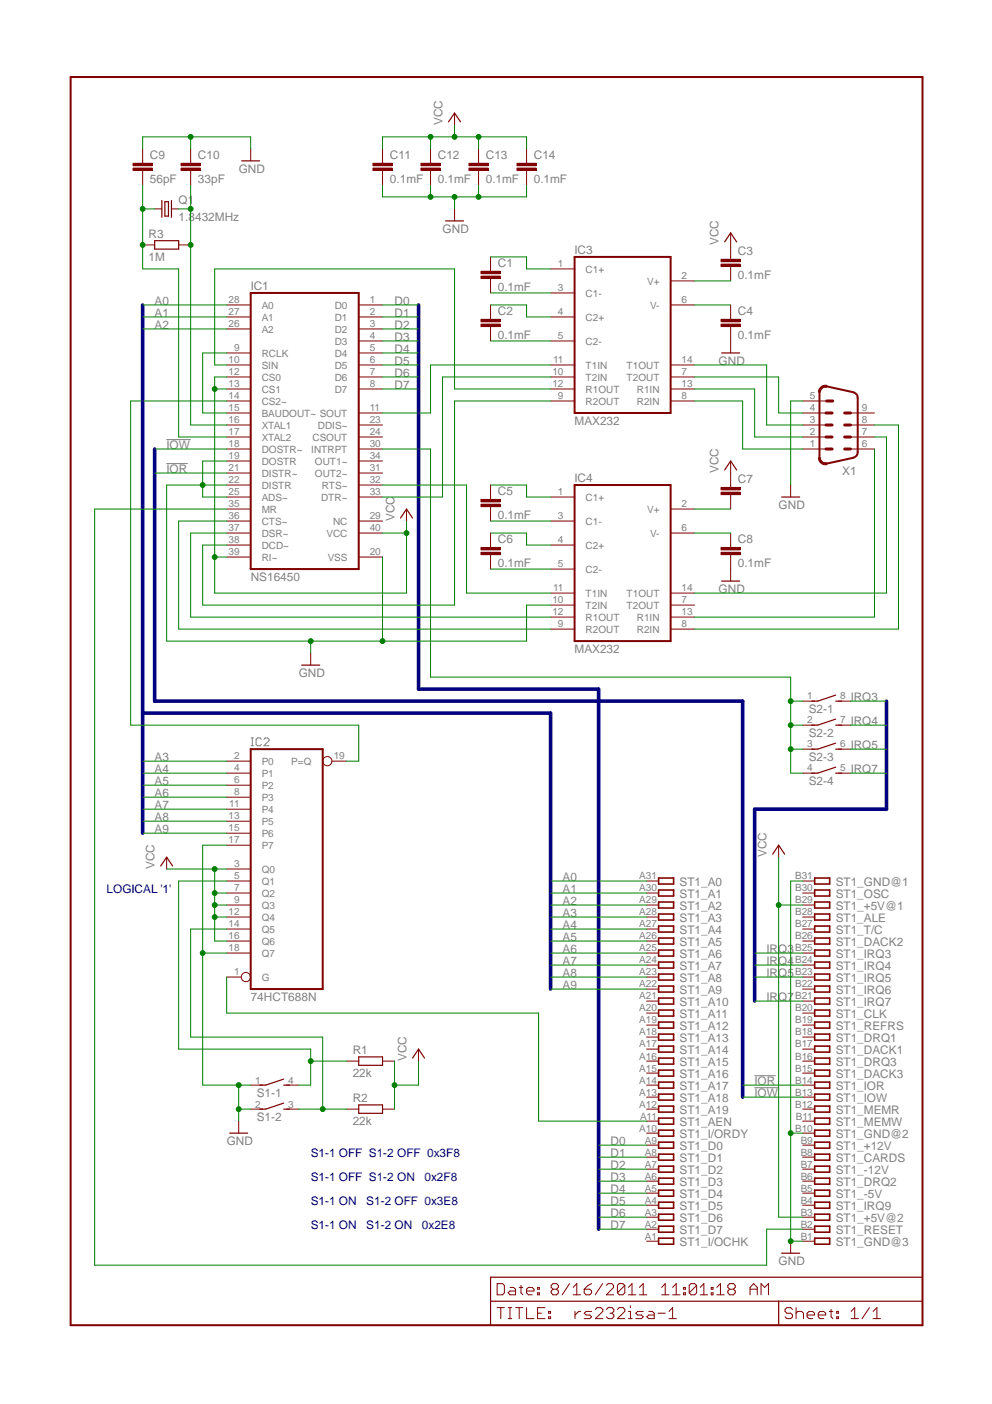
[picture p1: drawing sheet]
<svg xmlns="http://www.w3.org/2000/svg" width="210mm" height="297mm" viewBox="0 0 210 297" stroke-linecap="round" stroke-linejoin="round" font-family="sans-serif">
<defs><g id="words">
<g font-size="2.5" fill="#808080">
<text x="93.6" y="26.5" transform="rotate(-90 93.6 26.5)">VCC</text>
<text x="31.7" y="33.7">C9</text>
<text x="41.9" y="33.7">C10</text>
<text x="82.5" y="33.7">C11</text>
<text x="92.6" y="33.7">C12</text>
<text x="102.8" y="33.7">C13</text>
<text x="112.9" y="33.7">C14</text>
<text x="31.7" y="38.7">56pF</text>
<text x="41.9" y="38.7">33pF</text>
<text x="50.5" y="36.6">GND</text>
<text x="82.5" y="38.7">0.1mF</text>
<text x="92.6" y="38.7">0.1mF</text>
<text x="102.8" y="38.7">0.1mF</text>
<text x="112.9" y="38.7">0.1mF</text>
<text x="37.8" y="46.7">1.8432MHz</text>
<text x="37.8" y="43.2">Q1</text>
<text x="31.5" y="50.3">R3</text>
<text x="93.6" y="49.3">GND</text>
<text x="121.6" y="53.7">IC3</text>
<text x="152.1" y="51.8" transform="rotate(-90 152.1 51.8)">VCC</text>
<text x="156.1" y="54">C3</text>
<text x="31.5" y="55.1">1M</text>
<text x="105.3" y="56.5">C1</text>
<text x="156.1" y="59.1">0.1mF</text>
<text x="32.7" y="64.5">A0</text>
<text x="53" y="61.3">IC1</text>
<text x="83.5" y="64.5">D0</text>
<text x="105.3" y="61.6">0.1mF</text>
<text x="32.7" y="67.1">A1</text>
<text x="32.7" y="69.6">A2</text>
<text x="83.5" y="67.1">D1</text>
<text x="83.5" y="69.6">D2</text>
<text x="105.3" y="71.8">0.1mF</text>
<text x="105.3" y="66.7">C2</text>
<text x="156.1" y="71.8">0.1mF</text>
<text x="156.1" y="66.7">C4</text>
<text x="83.5" y="72.1">D3</text>
<text x="83.5" y="74.7">D4</text>
<text x="83.5" y="77.2">D5</text>
<text x="152.1" y="77.2">GND</text>
<text x="83.5" y="79.8">D6</text>
<text x="83.5" y="82.3">D7</text>
<text x="121.6" y="89.9">MAX232</text>
<text x="35.3" y="95">IOW</text>
<text x="35.3" y="100.1">IOR</text>
<text x="121.6" y="102">IC4</text>
<text x="152.1" y="100.1" transform="rotate(-90 152.1 100.1)">VCC</text>
<text x="178.2" y="100.6">X1</text>
<text x="105.3" y="104.8">C5</text>
<text x="156.1" y="102.2">C7</text>
<text x="164.8" y="107.7">GND</text>
<text x="83.5" y="110.2" transform="rotate(-90 83.5 110.2)">VCC</text>
<text x="105.3" y="109.9">0.1mF</text>
<text x="105.3" y="114.9">C6</text>
<text x="156.1" y="114.9">C8</text>
<text x="53" y="122.9">NS16450</text>
<text x="105.3" y="120">0.1mF</text>
<text x="152.1" y="125.5">GND</text>
<text x="156.1" y="120">0.1mF</text>
<text x="63.2" y="143.3">GND</text>
<text x="121.6" y="138.2">MAX232</text>
<text x="180" y="148.3">IRQ3</text>
<text x="171.1" y="150.9">S2-1</text>
<text x="171.1" y="156">S2-2</text>
<text x="180" y="153.4">IRQ4</text>
<text x="32.7" y="161">A3</text>
<text x="171.1" y="161">S2-3</text>
<text x="180" y="158.5">IRQ5</text>
<text x="32.7" y="163.6">A4</text>
<text x="32.7" y="166.1">A5</text>
<text x="171.1" y="166.1">S2-4</text>
<text x="180" y="163.6">IRQ7</text>
<text x="32.7" y="168.7">A6</text>
<text x="32.7" y="171.2">A7</text>
<text x="32.7" y="173.7">A8</text>
<text x="32.7" y="176.3">A9</text>
<text x="32.7" y="183.9" transform="rotate(-90 32.7 183.9)">VCC</text>
<text x="162.2" y="181.4" transform="rotate(-90 162.2 181.4)">VCC</text>
<text x="119" y="186.4">A0</text>
<text x="119" y="188.9">A1</text>
<text x="119" y="191.5">A2</text>
<text x="143.8" y="189.9">ST1_A1</text>
<text x="143.8" y="187.4">ST1_A0</text>
<text x="176.8" y="189.9">ST1_OSC</text>
<text x="176.8" y="187.4">ST1_GND@1</text>
<text x="119" y="194">A3</text>
<text x="119" y="196.6">A4</text>
<text x="143.8" y="197.5">ST1_A4</text>
<text x="143.8" y="195">ST1_A3</text>
<text x="143.8" y="192.4">ST1_A2</text>
<text x="176.8" y="197.5">ST1_T/C</text>
<text x="176.8" y="195">ST1_ALE</text>
<text x="176.8" y="192.4">ST1_+5V@1</text>
<text x="119" y="199.1">A5</text>
<text x="119" y="201.6">A6</text>
<text x="143.8" y="202.6">ST1_A6</text>
<text x="143.8" y="200.1">ST1_A5</text>
<text x="162.2" y="201.6">IRQ3</text>
<text x="176.8" y="202.6">ST1_IRQ3</text>
<text x="176.8" y="200.1">ST1_DACK2</text>
<text x="119" y="204.2">A7</text>
<text x="119" y="206.7">A8</text>
<text x="119" y="209.3">A9</text>
<text x="143.8" y="207.7">ST1_A8</text>
<text x="143.8" y="205.1">ST1_A7</text>
<text x="162.2" y="204.2">IRQ4</text>
<text x="162.2" y="206.7">IRQ5</text>
<text x="176.8" y="207.7">ST1_IRQ5</text>
<text x="176.8" y="205.1">ST1_IRQ4</text>
<text x="53" y="211.8">74HCT688N</text>
<text x="143.8" y="215.3">ST1_A11</text>
<text x="143.8" y="212.8">ST1_A10</text>
<text x="143.8" y="210.2">ST1_A9</text>
<text x="162.2" y="211.8">IRQ7</text>
<text x="176.8" y="215.3">ST1_CLK</text>
<text x="176.8" y="212.8">ST1_IRQ7</text>
<text x="176.8" y="210.2">ST1_IRQ6</text>
<text x="143.8" y="220.4">ST1_A13</text>
<text x="143.8" y="217.8">ST1_A12</text>
<text x="176.8" y="220.4">ST1_DRQ1</text>
<text x="176.8" y="217.8">ST1_REFRS</text>
<text x="74.6" y="223">R1</text>
<text x="74.6" y="227.8">22k</text>
<text x="86" y="224.5" transform="rotate(-90 86 224.5)">VCC</text>
<text x="143.8" y="225.5">ST1_A15</text>
<text x="143.8" y="222.9">ST1_A14</text>
<text x="176.8" y="225.5">ST1_DRQ3</text>
<text x="176.8" y="222.9">ST1_DACK1</text>
<text x="54.3" y="232.1">S1-1</text>
<text x="74.6" y="233.2">R2</text>
<text x="143.8" y="233.1">ST1_A18</text>
<text x="143.8" y="230.5">ST1_A17</text>
<text x="143.8" y="228">ST1_A16</text>
<text x="159.7" y="232.1">IOW</text>
<text x="159.7" y="229.6">IOR</text>
<text x="176.8" y="233.1">ST1_IOW</text>
<text x="176.8" y="230.5">ST1_IOR</text>
<text x="176.8" y="228">ST1_DACK3</text>
<text x="54.3" y="237.2">S1-2</text>
<text x="74.6" y="238">22k</text>
<text x="143.8" y="238.2">ST1_AEN</text>
<text x="143.8" y="235.6">ST1_A19</text>
<text x="176.8" y="238.2">ST1_MEMW</text>
<text x="176.8" y="235.6">ST1_MEMR</text>
<text x="48" y="242.3">GND</text>
<text x="129.2" y="242.3">D0</text>
<text x="129.2" y="244.8">D1</text>
<text x="143.8" y="245.8">ST1_D1</text>
<text x="143.8" y="243.2">ST1_D0</text>
<text x="143.8" y="240.7">ST1_I/ORDY</text>
<text x="176.8" y="245.8">ST1_CARDS</text>
<text x="176.8" y="243.2">ST1_+12V</text>
<text x="176.8" y="240.7">ST1_GND@2</text>
<text x="129.2" y="247.4">D2</text>
<text x="129.2" y="249.9">D3</text>
<text x="143.8" y="250.9">ST1_D3</text>
<text x="143.8" y="248.3">ST1_D2</text>
<text x="176.8" y="250.9">ST1_DRQ2</text>
<text x="176.8" y="248.3">ST1_-12V</text>
<text x="129.2" y="252.4">D4</text>
<text x="129.2" y="255">D5</text>
<text x="129.2" y="257.5">D6</text>
<text x="143.8" y="255.9">ST1_D5</text>
<text x="143.8" y="253.4">ST1_D4</text>
<text x="176.8" y="255.9">ST1_IRQ9</text>
<text x="176.8" y="253.4">ST1_-5V</text>
<text x="129.2" y="260.1">D7</text>
<text x="143.8" y="263.6">ST1_I/OCHK</text>
<text x="143.8" y="261">ST1_D7</text>
<text x="143.8" y="258.5">ST1_D6</text>
<text x="176.8" y="263.6">ST1_GND@3</text>
<text x="176.8" y="261">ST1_RESET</text>
<text x="176.8" y="258.5">ST1_+5V@2</text>
<text x="164.8" y="267.7">GND</text>
</g>
<g font-size="2.5" fill="#000080">
<text x="22.6" y="188.9">LOGICAL '1'</text>
<text x="65.7" y="244.8">S1-1 OFF S1-2 OFF 0x3F8</text>
<text x="65.7" y="249.9">S1-1 OFF S1-2 ON</text>
<text x="89.8" y="249.9">0x2F8</text>
<text x="65.7" y="255">S1-1 ON</text>
<text x="77.5" y="255">S1-2 OFF 0x3E8</text>
<text x="65.7" y="260.1">S1-1 ON</text>
<text x="77.5" y="260.1">S1-2 ON</text>
<text x="89.3" y="260.1">0x2E8</text>
</g>
<g font-size="2.1" fill="#808080">
<text x="118.1" y="56.6">1</text>
<text x="123.9" y="57.7">C1+</text>
<text x="144.2" y="59.1">2</text>
<text x="48.3" y="64.2">28</text>
<text x="55.4" y="65.3">A0</text>
<text x="70.8" y="65.3">D0</text>
<text x="78.2" y="64.2">1</text>
<text x="118.1" y="61.6">3</text>
<text x="123.9" y="62.7">C1-</text>
<text x="136.9" y="60.2">V+</text>
<text x="137.6" y="65.3">V-</text>
<text x="144.2" y="64.2">6</text>
<text x="48.3" y="66.7">27</text>
<text x="48.3" y="69.3">26</text>
<text x="55.4" y="67.8">A1</text>
<text x="55.4" y="70.4">A2</text>
<text x="70.8" y="67.8">D1</text>
<text x="70.8" y="70.4">D2</text>
<text x="78.2" y="66.7">2</text>
<text x="78.2" y="69.3">3</text>
<text x="78.2" y="71.8">4</text>
<text x="118.1" y="66.7">4</text>
<text x="118.1" y="71.8">5</text>
<text x="123.9" y="67.8">C2+</text>
<text x="48.3" y="76.9">10</text>
<text x="49.5" y="74.3">9</text>
<text x="55.4" y="75.4">RCLK</text>
<text x="55.4" y="78">SIN</text>
<text x="70.8" y="72.9">D3</text>
<text x="70.8" y="75.4">D4</text>
<text x="70.8" y="78">D5</text>
<text x="78.2" y="74.3">5</text>
<text x="78.2" y="76.9">6</text>
<text x="117.1" y="76.9">11</text>
<text x="123.9" y="72.9">C2-</text>
<text x="123.9" y="78">T1IN</text>
<text x="132.6" y="78">T1OUT</text>
<text x="144.2" y="76.9">14</text>
<text x="48.3" y="79.4">12</text>
<text x="48.3" y="82">13</text>
<text x="55.4" y="80.5">CS0</text>
<text x="55.4" y="83.1">CS1</text>
<text x="70.8" y="80.5">D6</text>
<text x="70.8" y="83.1">D7</text>
<text x="78.2" y="79.4">7</text>
<text x="78.2" y="82">8</text>
<text x="116.9" y="79.4">10</text>
<text x="116.9" y="82">12</text>
<text x="123.9" y="80.5">T2IN</text>
<text x="123.9" y="83.1">R1OUT</text>
<text x="132.6" y="80.5">T2OUT</text>
<text x="134.7" y="83.1">R1IN</text>
<text x="144.2" y="79.4">7</text>
<text x="144.2" y="82">13</text>
<text x="48.3" y="84.5">14</text>
<text x="48.3" y="87">15</text>
<text x="48.3" y="89.6">16</text>
<text x="55.4" y="85.6">CS2~</text>
<text x="55.4" y="88.1">BAUDOUT~ SOUT</text>
<text x="78.2" y="87">11</text>
<text x="78.2" y="89.6">23</text>
<text x="118.1" y="84.5">9</text>
<text x="123.9" y="85.6">R2OUT</text>
<text x="134.7" y="85.6">R2IN</text>
<text x="144.2" y="84.5">8</text>
<text x="171.4" y="89.6">3</text>
<text x="171.4" y="87">4</text>
<text x="171.4" y="84.5">5</text>
<text x="182.3" y="89.6">8</text>
<text x="182.3" y="87">9</text>
<text x="48.3" y="92.1">17</text>
<text x="48.3" y="94.7">18</text>
<text x="55.4" y="90.7">XTAL1</text>
<text x="55.4" y="93.2">XTAL2</text>
<text x="55.4" y="95.8">DOSTR~</text>
<text x="65.9" y="95.8">INTRPT</text>
<text x="66.1" y="93.2">CSOUT</text>
<text x="67.3" y="90.7">DDIS~</text>
<text x="78.2" y="92.1">24</text>
<text x="78.2" y="94.7">30</text>
<text x="171.4" y="94.7">1</text>
<text x="171.4" y="92.1">2</text>
<text x="182.3" y="94.7">6</text>
<text x="182.3" y="92.1">7</text>
<text x="48.3" y="97.2">19</text>
<text x="48.3" y="99.7">21</text>
<text x="55.4" y="98.3">DOSTR</text>
<text x="55.4" y="100.8">DISTR~</text>
<text x="66.6" y="98.3">OUT1~</text>
<text x="66.6" y="100.8">OUT2~</text>
<text x="78.2" y="97.2">34</text>
<text x="78.2" y="99.7">31</text>
<text x="48.3" y="102.3">22</text>
<text x="48.3" y="104.8">25</text>
<text x="48.3" y="107.4">35</text>
<text x="55.4" y="103.4">DISTR</text>
<text x="55.4" y="105.9">ADS~</text>
<text x="67.9" y="105.9">DTR~</text>
<text x="68.1" y="103.4">RTS~</text>
<text x="78.2" y="102.3">32</text>
<text x="78.2" y="104.8">33</text>
<text x="118.1" y="104.8">1</text>
<text x="123.9" y="105.9">C1+</text>
<text x="144.2" y="107.4">2</text>
<text x="48.3" y="109.9">36</text>
<text x="48.3" y="112.4">37</text>
<text x="55.4" y="108.5">MR</text>
<text x="55.4" y="111">CTS~</text>
<text x="55.4" y="113.5">DSR~</text>
<text x="69.1" y="113.5">VCC</text>
<text x="70.5" y="111">NC</text>
<text x="78.2" y="112.4">40</text>
<text x="78.2" y="109.9">29</text>
<text x="118.1" y="109.9">3</text>
<text x="123.9" y="111">C1-</text>
<text x="136.9" y="108.5">V+</text>
<text x="137.6" y="113.5">V-</text>
<text x="144.2" y="112.4">6</text>
<text x="48.3" y="115">38</text>
<text x="48.3" y="117.5">39</text>
<text x="55.4" y="116.1">DCD~</text>
<text x="55.4" y="118.6">RI~</text>
<text x="69.3" y="118.6">VSS</text>
<text x="78.2" y="117.5">20</text>
<text x="118.1" y="115">4</text>
<text x="123.9" y="116.1">C2+</text>
<text x="117.1" y="125.1">11</text>
<text x="118.1" y="120.1">5</text>
<text x="123.9" y="121.2">C2-</text>
<text x="144.2" y="125.1">14</text>
<text x="116.9" y="127.6">10</text>
<text x="116.9" y="130.2">12</text>
<text x="123.9" y="126.2">T1IN</text>
<text x="123.9" y="128.8">T2IN</text>
<text x="123.9" y="131.3">R1OUT</text>
<text x="132.6" y="126.2">T1OUT</text>
<text x="132.6" y="128.8">T2OUT</text>
<text x="134.7" y="131.3">R1IN</text>
<text x="144.2" y="127.6">7</text>
<text x="144.2" y="130.2">13</text>
<text x="118.1" y="132.7">9</text>
<text x="123.9" y="133.9">R2OUT</text>
<text x="134.7" y="133.9">R2IN</text>
<text x="144.2" y="132.7">8</text>
<text x="170.8" y="148">1</text>
<text x="177.8" y="148">8</text>
<text x="170.8" y="153">2</text>
<text x="177.8" y="153">7</text>
<text x="49.5" y="160.7">2</text>
<text x="55.4" y="161.8">P0</text>
<text x="61.6" y="161.8">P=Q</text>
<text x="70.6" y="160.7">19</text>
<text x="170.8" y="158.1">3</text>
<text x="177.8" y="158.1">6</text>
<text x="49.5" y="163.2">4</text>
<text x="49.5" y="165.7">6</text>
<text x="55.4" y="164.3">P1</text>
<text x="55.4" y="166.9">P2</text>
<text x="170.8" y="163.2">4</text>
<text x="177.8" y="163.2">5</text>
<text x="48.3" y="173.4">13</text>
<text x="48.5" y="170.8">11</text>
<text x="49.5" y="168.3">8</text>
<text x="55.4" y="169.4">P3</text>
<text x="55.4" y="172">P4</text>
<text x="48.3" y="175.9">15</text>
<text x="48.3" y="178.4">17</text>
<text x="55.4" y="174.5">P5</text>
<text x="55.4" y="177">P6</text>
<text x="55.4" y="179.6">P7</text>
<text x="49.5" y="183.5">3</text>
<text x="55.4" y="184.7">Q0</text>
<text x="49.5" y="186.1">5</text>
<text x="49.5" y="188.6">7</text>
<text x="49.5" y="191.1">9</text>
<text x="55.4" y="187.2">Q1</text>
<text x="55.4" y="189.7">Q2</text>
<text x="135.3" y="191.1">A29</text>
<text x="135.3" y="188.6">A30</text>
<text x="135.3" y="186.1">A31</text>
<text x="168.2" y="191.1">B29</text>
<text x="168.2" y="188.6">B30</text>
<text x="168.2" y="186.1">B31</text>
<text x="48.3" y="193.7">12</text>
<text x="48.3" y="196.2">14</text>
<text x="55.4" y="192.2">Q3</text>
<text x="55.4" y="194.8">Q4</text>
<text x="55.4" y="197.3">Q5</text>
<text x="135.3" y="196.2">A27</text>
<text x="135.3" y="193.7">A28</text>
<text x="168.2" y="196.2">B27</text>
<text x="168.2" y="193.7">B28</text>
<text x="48.3" y="198.8">16</text>
<text x="48.3" y="201.3">18</text>
<text x="55.4" y="199.9">Q6</text>
<text x="55.4" y="202.4">Q7</text>
<text x="135.3" y="203.8">A24</text>
<text x="135.3" y="201.3">A25</text>
<text x="135.3" y="198.8">A26</text>
<text x="168.2" y="203.8">B24</text>
<text x="168.2" y="201.3">B25</text>
<text x="168.2" y="198.8">B26</text>
<text x="49.5" y="206.4">1</text>
<text x="55.4" y="207.5">G</text>
<text x="135.3" y="208.9">A22</text>
<text x="135.3" y="206.4">A23</text>
<text x="168.2" y="208.9">B22</text>
<text x="168.2" y="206.4">B23</text>
<text x="135.3" y="214">A20</text>
<text x="135.3" y="211.5">A21</text>
<text x="168.2" y="214">B20</text>
<text x="168.2" y="211.5">B21</text>
<text x="135.3" y="221.6">A17</text>
<text x="135.3" y="219.1">A18</text>
<text x="135.3" y="216.5">A19</text>
<text x="168.2" y="221.6">B17</text>
<text x="168.2" y="219.1">B18</text>
<text x="168.2" y="216.5">B19</text>
<text x="135.3" y="226.7">A15</text>
<text x="135.3" y="224.2">A16</text>
<text x="168.2" y="226.7">B15</text>
<text x="168.2" y="224.2">B16</text>
<text x="54" y="229.2">1</text>
<text x="61" y="229.2">4</text>
<text x="135.3" y="231.8">A13</text>
<text x="135.3" y="229.2">A14</text>
<text x="168.2" y="231.8">B13</text>
<text x="168.2" y="229.2">B14</text>
<text x="54" y="234.3">2</text>
<text x="61" y="234.3">3</text>
<text x="135.3" y="239.4">A10</text>
<text x="135.3" y="234.3">A12</text>
<text x="135.4" y="236.9">A11</text>
<text x="168.2" y="239.4">B10</text>
<text x="168.2" y="234.3">B12</text>
<text x="168.4" y="236.9">B11</text>
<text x="136.4" y="244.5">A8</text>
<text x="136.4" y="241.9">A9</text>
<text x="169.4" y="244.5">B8</text>
<text x="169.4" y="241.9">B9</text>
<text x="136.4" y="249.6">A6</text>
<text x="136.4" y="247">A7</text>
<text x="169.4" y="249.6">B6</text>
<text x="169.4" y="247">B7</text>
<text x="136.4" y="257.2">A3</text>
<text x="136.4" y="254.6">A4</text>
<text x="136.4" y="252.1">A5</text>
<text x="169.4" y="257.2">B3</text>
<text x="169.4" y="254.6">B4</text>
<text x="169.4" y="252.1">B5</text>
<text x="136.4" y="262.3">A1</text>
<text x="136.4" y="259.7">A2</text>
<text x="169.4" y="262.3">B1</text>
<text x="169.4" y="259.7">B2</text>
</g>
</g></defs>
<path d="M35.3 93h5M35.3 98.1h4.4M53.1 157.8h.5M53.1 156.1h.5M53.4 156.1v1.7M55.3 156.4l-.3-.3h-.5l-.3 .3v1.1l.3 .3h.5l.3-.3M55.8 156.4l.3-.3h.5l.3 .3v.3l-1.1 1.1h1.1M159.7 230.1h5M159.7 227.6h4.4" fill="none" stroke="#808080" stroke-width=".21"/>
<path d="M34.2 42.4v3.6M34.9 42.7h.7v3h-.7zM36.3 42.4v3.6M103.8 275.3h91.4M164.8 275.3v5.1M195.2 270.2h-91.4v10.2" fill="none" stroke="#800000" stroke-width=".25"/>
<g fill="none" stroke="#800000" stroke-width=".21">
<path d="M32.7 44.2h1.5M36.3 44.2h1.5M103.8 54.4v2.5M103.8 59.4v2.6M116.5 56.9h5.1M141.9 59.4h5.1M48 64.5h5M48 67.1h5M48 69.6h5M48 74.7h5M48 77.2h5M48 79.8h5"/>
<path d="M75.9 64.5h5M75.9 67.1h5M75.9 69.6h5M75.9 72.1h5M75.9 74.7h5M75.9 77.2h5M75.9 79.8h5M116.5 67.1h5.1M116.5 72.1h5.1M116.5 77.2h5.1M116.5 79.8h5.1M116.5 62h5.1"/>
<path d="M141.9 64.5h5.1M141.9 77.2h5.1M141.9 79.8h5.1M48 82.3h5M48 84.8h5M48 87.4h5M48 89.9h5M48 92.5h5M48 95h5M48 97.5h5M75.9 82.3h5M75.9 87.4h5"/>
<path d="M75.9 89.9h5M75.9 92.5h5M75.9 95h5M75.9 97.5h5M116.5 82.3h5.1M116.5 84.8h5.1M141.9 82.3h5.1M141.9 84.8h5.1M48 100.1h5M48 102.6h5M48 105.2h5M48 107.7h5"/>
<path d="M48 110.2h5M48 112.8h5M48 115.3h5M48 117.9h5M75.9 100.1h5M75.9 102.6h5M75.9 105.2h5M75.9 110.2h5M75.9 112.8h5M75.9 117.9h5M116.5 105.2h5.1M116.5 110.2h5.1"/>
<path d="M116.5 115.3h5.1M141.9 107.7h5.1M141.9 112.8h5.1M116.5 120.4h5.1M116.5 125.5h5.1M116.5 128h5.1M116.5 130.6h5.1M116.5 133.1h5.1M141.9 125.5h5.1M141.9 128h5.1M141.9 130.6h5.1M141.9 133.1h5.1"/>
<path d="M48 161h5M48 163.6h5M48 166.1h5M48 168.7h5M48 171.2h5M48 173.7h5M48 176.3h5M48 178.8h5M70.2 161h3.2M48 199.1h5M48 196.6h5M48 194h5"/>
<path d="M48 191.5h5M48 188.9h5M48 186.4h5M48 183.9h5M136.8 199.1h2.6M136.8 196.6h2.6M136.8 194h2.6M136.8 191.5h2.6M136.8 188.9h2.6M136.8 186.4h2.6M169.8 199.1h2.6M169.8 196.6h2.6"/>
<path d="M169.8 194h2.6M169.8 191.5h2.6M169.8 188.9h2.6M169.8 186.4h2.6M48 206.7h3.1M48 201.6h5M136.8 219.4h2.6M136.8 216.9h2.6M136.8 214.3h2.6M136.8 211.8h2.6M136.8 209.3h2.6M136.8 206.7h2.6"/>
<path d="M136.8 204.2h2.6M136.8 201.6h2.6M169.8 219.4h2.6M169.8 216.9h2.6M169.8 214.3h2.6M169.8 211.8h2.6M169.8 209.3h2.6M169.8 206.7h2.6M169.8 204.2h2.6M169.8 201.6h2.6M136.8 239.7h2.6M136.8 237.2h2.6"/>
<path d="M136.8 234.7h2.6M136.8 232.1h2.6M136.8 229.6h2.6M136.8 227h2.6M136.8 224.5h2.6M136.8 222h2.6M169.8 239.7h2.6M169.8 237.2h2.6M169.8 234.7h2.6M169.8 232.1h2.6M169.8 229.6h2.6M169.8 227h2.6"/>
<path d="M169.8 224.5h2.6M169.8 222h2.6M136.8 257.5h2.6M136.8 255h2.6M136.8 252.4h2.6M136.8 249.9h2.6M136.8 247.4h2.6M136.8 244.8h2.6M136.8 242.3h2.6M169.8 257.5h2.6M169.8 255h2.6M169.8 252.4h2.6"/>
<path d="M169.8 249.9h2.6M169.8 247.4h2.6M169.8 244.8h2.6M169.8 242.3h2.6M105.2 271.6h1.1l.4 .3v1.6l-.4 .4h-1.1zM105.2 276.6h1.5M106 276.6v2.4M107.5 276.6h.8M107.5 279h.8M107.9 272.4h.8l.4 .4v1.1h-1.2l-.4-.4 .4-.4h1.2M107.9 276.6v2.4M109.1 276.6h1.5"/>
<path d="M109.9 272.4h.7M109.9 276.6v2.4M110.2 271.9v1.6l.4 .4M111.4 273.1h1.6v-.3l-.4-.4h-.8l-.4 .4v.7l.4 .4h.8M111.4 276.6v2.4h1.6M113.7 273.5h.4v.4h-.4zM113.7 272.4h.4v.4h-.4zM113.7 277.8h.9M115.3 276.6h-1.6v2.4h1.6M116.1 277.5h.4v.3h-.4zM116.1 278.6h.4v.4h-.4zM117 272.8l-.4 .3v.4l.4 .4h.8l.4-.4v-.4l-.4-.3"/>
<path d="M117 272.8l-.4-.4v-.5l.4-.3h.8l.4 .3v.5l-.4 .4M117 272.8h.8M120.5 271.6l-1.5 2.3M121.3 273.9h1.6M121.3 272.4l.7-.8v2.3M121.7 277.5v1.5M122.9 277.5h-.4l-.8 .7M123.6 272.8h1.2l.4 .3v.4l-.4 .4h-.8l-.4-.4zM125.2 271.6l-.8 .3-.8 .9M125.2 277.5h-1.2l-.4 .3 .4 .4h.8l.4 .4-.4 .4h-1.2M126 277l.4-.4h.7l.5 .4v.5l-1.6 1.5h1.6M127.5 271.6l-1.6 2.3"/>
<path d="M128.3 271.9l.4-.3h.8l.3 .3v.5l-1.5 1.5h1.5M128.3 277l.4-.4h.8l.4 .4v.5l-.4 .3M129.1 277.8h.4M129.5 277.8l.4 .4v.4l-.4 .4h-.8l-.4-.4M130.6 277l.4-.4h.8l.4 .4v.5l-1.6 1.5h1.6M132.2 271.9v1.6l-.4 .4h-.8l-.4-.4M132.2 271.9l-.4-.3h-.8l-.4 .3v1.6M132.2 271.9l-1.6 1.6M133 273.9h1.5M133 272.4l.7-.8v2.3M133 279h.8M133 277.5h.4v1.5"/>
<path d="M133.4 276.3v.3M135.3 273.9h1.6M135.3 272.4l.8-.8v2.3M136.1 277.5h-1.2l-.4 .3 .4 .4h.8l.4 .4-.4 .4h-1.2M136.8 262.6h2.6M136.8 260.1h2.6M137.3 277.5h.7l.4 .3v1.2h-1.1l-.4-.4 .4-.4h1.1M139.2 277.8h1.6M140 273.9h1.6M140 272.4l.8-.8v2.3M141.6 279h1.5M141.6 277.5l.7-.9v2.4"/>
<path d="M142.3 273.9h1.6M142.3 272.4l.8-.8v2.3M144.7 273.5h.3v.4h-.3zM144.7 272.4h.3v.4h-.3zM147.4 271.9v1.6l-.4 .4h-.8l-.4-.4M147.4 271.9l-.4-.3h-.8l-.4 .3v1.6M147.4 271.9l-1.6 1.6M148.2 273.9h1.5M148.2 272.4l.7-.8v2.3M150.5 273.5h.4v.4h-.4zM150.5 272.4h.4v.4h-.4zM151.7 273.9h1.5"/>
<path d="M151.7 272.4l.7-.8v2.3M154.4 272.8l-.4 .3v.4l.4 .4h.8l.4-.4v-.4l-.4-.3M154.4 272.8l-.4-.4v-.5l.4-.3h.8l.4 .3v.5l-.4 .4M154.4 272.8h.8M158.7 272.8h1.5M158.7 273.9v-1.5l.8-.8 .7 .8v1.5M161 273.9v-2.3l.8 .8 .8-.8v2.3M167.7 277l-.4-.4h-.8l-.4 .4v.5l.4 .3h.8l.4 .4v.4l-.4 .4h-.8l-.4-.4M168.4 277.8l.4-.3h.8l.4 .3v1.2M168.4 276.6v2.4M169.8 262.6h2.6M169.8 260.1h2.6"/>
<path d="M170.8 278.2h1.5v-.4l-.3-.3h-.8l-.4 .3v.8l.4 .4h.8M173.1 278.2h1.6v-.4l-.4-.3h-.8l-.4 .3v.8l.4 .4h.8M175.5 277.5h.7M175.9 277v1.6l.3 .4M177 277.5h.4v.3h-.4zM177 278.6h.4v.4h-.4zM180.1 279h1.6M180.1 277.5l.7-.9v2.4M184 276.6l-1.6 2.4M184.7 279h1.6M184.7 277.5l.8-.9v2.4"/>
<circle cx="69.3" cy="161" r=".98"/>
<circle cx="52" cy="206.7" r=".98"/>
</g>
<path d="M14.9 16.3h180.3v264.1h-180.3zM121.6 54.4h20.3v33h-20.3zM53 62h22.9v58.4h-22.9zM121.6 102.6h20.3v33h-20.3zM53 158.5h15.3v50.8h-15.3z" fill="none" stroke="#800000" stroke-width=".42"/>
<g fill="none" stroke="#800000" stroke-width=".34">
<path d="M139.4 185.8h3.1v1.2h-3.1zM139.4 188.3h3.1v1.3h-3.1zM139.4 190.8h3.1v1.3h-3.1zM139.4 193.4h3.1v1.2h-3.1zM139.4 195.9h3.1v1.3h-3.1zM139.4 198.5h3.1v1.2h-3.1zM172.4 198.5h3.2v1.2h-3.2zM172.4 195.9h3.2v1.3h-3.2zM172.4 193.4h3.2v1.2h-3.2zM172.4 190.8h3.2v1.3h-3.2zM172.4 188.3h3.2v1.3h-3.2zM172.4 185.8h3.2v1.2h-3.2z"/>
<path d="M139.4 201h3.1v1.3h-3.1zM139.4 203.5h3.1v1.3h-3.1zM139.4 206.1h3.1v1.2h-3.1zM139.4 208.6h3.1v1.3h-3.1zM139.4 211.2h3.1v1.2h-3.1zM139.4 213.7h3.1v1.3h-3.1zM139.4 216.2h3.1v1.3h-3.1zM139.4 218.8h3.1v1.2h-3.1zM172.4 218.8h3.2v1.2h-3.2zM172.4 216.2h3.2v1.3h-3.2zM172.4 213.7h3.2v1.3h-3.2zM172.4 211.2h3.2v1.2h-3.2z"/>
<path d="M172.4 208.6h3.2v1.3h-3.2zM172.4 206.1h3.2v1.2h-3.2zM172.4 203.5h3.2v1.3h-3.2zM172.4 201h3.2v1.3h-3.2zM139.4 221.3h3.1v1.3h-3.1zM139.4 223.9h3.1v1.2h-3.1zM139.4 226.4h3.1v1.3h-3.1zM139.4 228.9h3.1v1.3h-3.1zM139.4 231.5h3.1v1.2h-3.1zM139.4 234h3.1v1.3h-3.1zM139.4 236.6h3.1v1.2h-3.1zM139.4 239.1h3.1v1.3h-3.1z"/>
<path d="M172.4 239.1h3.2v1.3h-3.2zM172.4 236.6h3.2v1.2h-3.2zM172.4 234h3.2v1.3h-3.2zM172.4 231.5h3.2v1.2h-3.2zM172.4 228.9h3.2v1.3h-3.2zM172.4 226.4h3.2v1.3h-3.2zM172.4 223.9h3.2v1.2h-3.2zM172.4 221.3h3.2v1.3h-3.2zM139.4 241.6h3.1v1.3h-3.1zM139.4 244.2h3.1v1.2h-3.1zM139.4 246.7h3.1v1.3h-3.1zM139.4 249.3h3.1v1.2h-3.1z"/>
<path d="M139.4 251.8h3.1v1.3h-3.1zM139.4 254.3h3.1v1.3h-3.1zM139.4 256.9h3.1v1.2h-3.1zM139.4 259.4h3.1v1.3h-3.1zM172.4 259.4h3.2v1.3h-3.2zM172.4 256.9h3.2v1.2h-3.2zM172.4 254.3h3.2v1.3h-3.2zM172.4 251.8h3.2v1.3h-3.2zM172.4 249.3h3.2v1.2h-3.2zM172.4 246.7h3.2v1.3h-3.2zM172.4 244.2h3.2v1.2h-3.2zM172.4 241.6h3.2v1.3h-3.2z"/>
<path d="M139.4 262h3.1v1.2h-3.1zM172.4 262h3.2v1.2h-3.2z"/>
</g>
<path d="M101.8 57.4h4v.5h-4z" fill-rule="evenodd" fill="#800000"/>
<path d="M101.8 57.4h4v.5h-4z" fill="none" stroke="#800000" stroke-width=".21"/>
<path d="M101.8 58.4h4v.5h-4z" fill-rule="evenodd" fill="#800000"/>
<path d="M101.8 58.4h4v.5h-4zM103.8 56.9v.5M103.8 58.9v.5M103.8 64.5v2.6M103.8 69.6v2.5" fill="none" stroke="#800000" stroke-width=".21"/>
<path d="M101.8 67.6h4v.5h-4z" fill-rule="evenodd" fill="#800000"/>
<path d="M101.8 67.6h4v.5h-4z" fill="none" stroke="#800000" stroke-width=".21"/>
<path d="M101.8 68.6h4v.5h-4z" fill-rule="evenodd" fill="#800000"/>
<path d="M154.6 51.8v2.6M154.6 56.9v2.5M101.8 68.6h4v.5h-4zM103.8 67.1v.5M103.8 69.1v.5" fill="none" stroke="#800000" stroke-width=".21"/>
<path d="M152.6 54.9h4v.5h-4z" fill-rule="evenodd" fill="#800000"/>
<path d="M152.6 54.9h4v.5h-4z" fill="none" stroke="#800000" stroke-width=".21"/>
<path d="M152.6 55.9h4v.5h-4z" fill-rule="evenodd" fill="#800000"/>
<path d="M152.6 55.9h4v.5h-4zM154.6 54.4v.5M154.6 56.4v.5M154.6 64.5v2.6M154.6 69.6v2.5" fill="none" stroke="#800000" stroke-width=".21"/>
<path d="M152.6 67.6h4v.5h-4z" fill-rule="evenodd" fill="#800000"/>
<path d="M152.6 67.6h4v.5h-4z" fill="none" stroke="#800000" stroke-width=".21"/>
<path d="M152.6 68.6h4v.5h-4z" fill-rule="evenodd" fill="#800000"/>
<path d="M152.6 68.6h4v.5h-4zM154.6 67.1v.5M154.6 69.1v.5M103.8 102.6v2.6M103.8 107.7v2.5" fill="none" stroke="#800000" stroke-width=".21"/>
<path d="M101.8 105.7h4v.5h-4z" fill-rule="evenodd" fill="#800000"/>
<path d="M101.8 105.7h4v.5h-4z" fill="none" stroke="#800000" stroke-width=".21"/>
<path d="M101.8 106.7h4v.5h-4z" fill-rule="evenodd" fill="#800000"/>
<path d="M101.8 106.7h4v.5h-4zM103.8 105.2v.5M103.8 107.2v.5M103.8 112.8v2.5M103.8 117.9v2.5" fill="none" stroke="#800000" stroke-width=".21"/>
<path d="M101.8 115.8h4v.5h-4z" fill-rule="evenodd" fill="#800000"/>
<path d="M101.8 115.8h4v.5h-4z" fill="none" stroke="#800000" stroke-width=".21"/>
<path d="M101.8 116.8h4v.5h-4z" fill-rule="evenodd" fill="#800000"/>
<path d="M101.8 116.8h4v.5h-4zM103.8 115.3v.5M103.8 117.3v.6M154.6 100.1v2.5M154.6 105.2v2.5" fill="none" stroke="#800000" stroke-width=".21"/>
<path d="M152.6 103.1h4v.5h-4z" fill-rule="evenodd" fill="#800000"/>
<path d="M152.6 103.1h4v.5h-4z" fill="none" stroke="#800000" stroke-width=".21"/>
<path d="M152.6 104.1h4v.5h-4z" fill-rule="evenodd" fill="#800000"/>
<path d="M152.6 104.1h4v.5h-4zM154.6 102.6v.5M154.6 104.6v.6M154.6 112.8v2.5M154.6 117.9v2.5" fill="none" stroke="#800000" stroke-width=".21"/>
<path d="M152.6 115.8h4v.5h-4z" fill-rule="evenodd" fill="#800000"/>
<path d="M152.6 115.8h4v.5h-4z" fill="none" stroke="#800000" stroke-width=".21"/>
<path d="M152.6 116.8h4v.5h-4z" fill-rule="evenodd" fill="#800000"/>
<g fill="none" stroke="#800000" stroke-width=".21">
<path d="M154.6 72.1v2.6M169.8 95h5.1M169.8 92.5h5.1M169.8 89.9h5.1M169.8 87.4h5.1M169.8 84.8h5.1M180 95h5M180 92.5h5M180 89.9h5M180 87.4h5M152.6 116.8h4v.5h-4zM154.6 115.3v.5"/>
<path d="M154.6 117.3v.6M154.6 120.4v2.5M167.3 262.6v2.5"/>
</g>
<path d="M152.7 74.7h3.8M152.7 122.9h3.8M165.4 265.1h3.8" fill="none" stroke="#800000" stroke-width=".25"/>
<path d="M174.8 95h1.3M174.8 92.5h1.3M174.8 89.9h1.3M174.8 87.4h1.3M174.9 84.8h1.3M178.7 95h1.3M178.7 92.5h1.3M178.7 89.9h1.3M178.7 87.4h1.3" fill="none" stroke="#800000" stroke-width=".63"/>
<path d="M173.6 82a1.36 1.36 0 0 1 1.4-.5l-.1 .5a1.04 1.04 0 0 0-1.3 1h-.4l.1-.7z" fill-rule="evenodd" fill="#800000"/>
<path d="M173.6 82a1.36 1.36 0 0 1 1.4-.5l-.1 .5a1.04 1.04 0 0 0-1.3 1h-.4l.1-.7z" fill="none" stroke="#800000" stroke-width=".21"/>
<path d="M173.4 83v13.9M174.9 81.7l5.6 1.3a1.17 1.17 0 0 1 1 1.2v11.4a1.17 1.17 0 0 1-1 1.3l-5.6 1.2" fill="none" stroke="#800000" stroke-width=".42"/>
<path d="M173.2 96.9h.4a1.12 1.12 0 0 0 1.3 1l.1 .4a1.46 1.46 0 0 1-1.8-1.4z" fill-rule="evenodd" fill="#800000"/>
<g fill="none" stroke="#800000" stroke-width=".21">
<path d="M30.2 31.5v2.5M30.2 36.6v2.5M30.2 51.8h2.5M37.8 51.8h2.5M173.2 96.9h.4a1.12 1.12 0 0 0 1.3 1l.1 .4a1.46 1.46 0 0 1-1.8-1.4zM167.3 102.6v2.6M65.7 138.2v2.5M169.8 148.3h2.6M169.8 153.4h2.6M169.8 158.5h2.6M177.5 148.3h2.5M177.5 153.4h2.5"/>
<path d="M177.5 158.5h2.5M169.8 163.6h2.6M177.5 163.6h2.5M50.5 237.2v2.5M53 229.6h2.6M53 234.7h2.6M60.7 229.6h2.5M60.7 234.7h2.5M73.4 234.7h2.5M73.4 224.5h2.5M80.9 234.7h2.6M80.9 224.5h2.6"/>
</g>
<g fill="none" stroke="#800000" stroke-width=".25">
<path d="M32.7 50.9h5.1v1.8h-5.1zM165.4 105.2h3.8M63.8 140.7h3.8M176.8 147.1l-3.8 1.2h-1.3M176.8 148.3h1.3M176.8 152.1l-3.8 1.3h-1.3M176.8 153.4h1.3M176.8 157.2l-3.8 1.3h-1.3M176.8 158.5h1.3M176.8 162.3l-3.8 1.3h-1.3M176.8 163.6h1.3M48.6 239.7h3.8"/>
<path d="M60 228.3l-3.8 1.3h-1.3M60 229.6h1.3M60 233.4l-3.8 1.3h-1.3M60 234.7h1.3M75.9 223.6h5v1.8h-5zM75.9 233.8h5v1.7h-5z"/>
</g>
<path d="M28.2 35.6h4v.5h-4z" fill-rule="evenodd" fill="#800000"/>
<path d="M28.2 35.6h4v.5h-4z" fill="none" stroke="#800000" stroke-width=".21"/>
<path d="M28.2 34.5h4v.6h-4z" fill-rule="evenodd" fill="#800000"/>
<path d="M28.2 34.5h4v.6h-4zM30.2 34v.5M30.2 36.1v.5M40.3 31.5v2.5M40.3 36.6v2.5" fill="none" stroke="#800000" stroke-width=".21"/>
<path d="M38.3 35.6h4.1v.5h-4.1z" fill-rule="evenodd" fill="#800000"/>
<path d="M38.3 35.6h4.1v.5h-4.1z" fill="none" stroke="#800000" stroke-width=".21"/>
<path d="M38.3 34.5h4.1v.6h-4.1z" fill-rule="evenodd" fill="#800000"/>
<path d="M38.3 34.5h4.1v.6h-4.1zM40.3 34v.5M40.3 36.1v.5M53 31.5v2.5M80.9 31.5v2.5M80.9 36.6v2.5M154.6 49.3v2.5M154.6 97.5v2.6M86 107.7v2.5M164.8 178.8v2.6M88.6 222v2.5" fill="none" stroke="#800000" stroke-width=".21"/>
<path d="M51.1 34h3.8M153.3 51.2l1.3-1.9 1.3 1.9M153.3 99.4l1.3-1.9 1.3 1.9M84.8 109.6l1.2-1.9 1.3 1.9M163.5 180.7l1.3-1.9 1.2 1.9M87.3 223.9l1.3-1.9 1.2 1.9" fill="none" stroke="#800000" stroke-width=".25"/>
<path d="M78.9 35.6h4.1v.5h-4.1z" fill-rule="evenodd" fill="#800000"/>
<path d="M78.9 35.6h4.1v.5h-4.1z" fill="none" stroke="#800000" stroke-width=".21"/>
<path d="M78.9 34.5h4.1v.6h-4.1z" fill-rule="evenodd" fill="#800000"/>
<path d="M78.9 34.5h4.1v.6h-4.1zM80.9 34v.5M80.9 36.1v.5M91.1 31.5v2.5M91.1 36.6v2.5" fill="none" stroke="#800000" stroke-width=".21"/>
<path d="M89.1 35.6h4v.5h-4z" fill-rule="evenodd" fill="#800000"/>
<path d="M89.1 35.6h4v.5h-4z" fill="none" stroke="#800000" stroke-width=".21"/>
<path d="M89.1 34.5h4v.6h-4z" fill-rule="evenodd" fill="#800000"/>
<path d="M89.1 34.5h4v.6h-4zM91.1 34v.5M91.1 36.1v.5M101.3 31.5v2.5M101.3 36.6v2.5" fill="none" stroke="#800000" stroke-width=".21"/>
<path d="M99.2 35.6h4.1v.5h-4.1z" fill-rule="evenodd" fill="#800000"/>
<path d="M99.2 35.6h4.1v.5h-4.1z" fill="none" stroke="#800000" stroke-width=".21"/>
<path d="M99.2 34.5h4.1v.6h-4.1z" fill-rule="evenodd" fill="#800000"/>
<path d="M99.2 34.5h4.1v.6h-4.1zM101.3 34v.5M101.3 36.1v.5M111.4 31.5v2.5M111.4 36.6v2.5" fill="none" stroke="#800000" stroke-width=".21"/>
<path d="M109.4 35.6h4.1v.5h-4.1z" fill-rule="evenodd" fill="#800000"/>
<path d="M109.4 35.6h4.1v.5h-4.1z" fill="none" stroke="#800000" stroke-width=".21"/>
<path d="M109.4 34.5h4.1v.6h-4.1z" fill-rule="evenodd" fill="#800000"/>
<path d="M96.2 23.9v2.5M109.4 34.5h4.1v.6h-4.1zM111.4 34v.5M111.4 36.1v.5M96.2 44.2v2.5M35.3 181.4v2.5" fill="none" stroke="#800000" stroke-width=".21"/>
<path d="M94.9 25.8l1.3-1.9 1.3 1.9M94.3 46.7h3.8M34 183.2l1.3-1.8 1.2 1.8" fill="none" stroke="#800000" stroke-width=".25"/>
<path d="M30.2 64.5v111.8M88.6 64.5v81.3h38.1v114.3M32.7 95v53.3h124.4v83.8M30.2 150.9h86.3v58.4M187.6 148.3v22.9h-27.9v40.6" fill="none" stroke="#000080" stroke-width=".76"/>
<g fill="none" stroke="#008000" stroke-width=".21">
<path d="M103.8 54.4h7.6v2.5h5.1M147 59.4h7.6M103.8 64.5h7.6v2.6h5.1M103.8 62h12.7M103.8 72.1h12.7M147 64.5h7.6M103.8 102.6h7.6v2.6h5.1M103.8 112.8h7.6v2.5h5.1M103.8 110.2h12.7M147 112.8h7.6M147 107.7h7.6M103.8 120.4h12.7"/>
<path d="M167.3 239.7v22.9h2.5"/>
</g>
<circle cx="167.3" cy="262.6" r=".51" fill="#008000"/>
<g fill="none" stroke="#008000" stroke-width=".21">
<path d="M167.3 186.4v53.3h2.5"/>
<circle cx="167.3" cy="262.6" r=".51"/>
</g>
<circle cx="167.3" cy="239.7" r=".51" fill="#008000"/>
<g fill="none" stroke="#008000" stroke-width=".21">
<path d="M169.8 84.8h-2.5v17.8M80.9 117.9v17.7h-15.2v2.6M167.3 186.4h2.5"/>
<circle cx="167.3" cy="239.7" r=".51"/>
</g>
<circle cx="65.7" cy="135.6" r=".51" fill="#008000"/>
<g fill="none" stroke="#008000" stroke-width=".21">
<path d="M42.9 102.6v2.6h5.1M48 102.6h-12.7v33h30.4"/>
<circle cx="65.7" cy="135.6" r=".51"/>
</g>
<circle cx="42.9" cy="102.6" r=".51" fill="#008000"/>
<g fill="none" stroke="#008000" stroke-width=".21">
<path d="M48 97.5h-5.1v5.1M80.9 135.6h30.5"/>
<circle cx="42.9" cy="102.6" r=".51"/>
</g>
<circle cx="80.9" cy="135.6" r=".51" fill="#008000"/>
<g fill="none" stroke="#008000" stroke-width=".21">
<path d="M30.2 29h22.8v2.5M40.3 29v2.5M116.5 128h-5.1v7.6"/>
<circle cx="80.9" cy="135.6" r=".51"/>
</g>
<circle cx="40.3" cy="29" r=".51" fill="#008000"/>
<g fill="none" stroke="#008000" stroke-width=".21">
<path d="M30.2 29v2.5M50.5 229.6v7.6M50.5 234.7h2.5"/>
<circle cx="40.3" cy="29" r=".51"/>
</g>
<circle cx="50.5" cy="234.7" r=".51" fill="#008000"/>
<g fill="none" stroke="#008000" stroke-width=".21">
<path d="M48 178.8h-5.1v50.8M42.9 201.6h5.1M50.5 229.6h2.5"/>
<circle cx="50.5" cy="234.7" r=".51"/>
</g>
<circle cx="42.9" cy="201.6" r=".51" fill="#008000"/>
<g fill="none" stroke="#008000" stroke-width=".21">
<path d="M42.9 229.6h7.6"/>
<circle cx="42.9" cy="201.6" r=".51"/>
</g>
<circle cx="50.5" cy="229.6" r=".51" fill="#008000"/>
<g fill="none" stroke="#008000" stroke-width=".21">
<path d="M80.9 39.1v2.6h30.5v-2.6M101.3 39.1v2.6"/>
<circle cx="50.5" cy="229.6" r=".51"/>
</g>
<circle cx="101.3" cy="41.7" r=".51" fill="#008000"/>
<g fill="none" stroke="#008000" stroke-width=".21">
<path d="M91.1 39.1v2.6"/>
<circle cx="101.3" cy="41.7" r=".51"/>
</g>
<circle cx="91.1" cy="41.7" r=".51" fill="#008000"/>
<g fill="none" stroke="#008000" stroke-width=".21">
<path d="M96.2 41.7v2.5"/>
<circle cx="91.1" cy="41.7" r=".51"/>
</g>
<circle cx="96.2" cy="41.7" r=".51" fill="#008000"/>
<g fill="none" stroke="#008000" stroke-width=".21">
<path d="M30.2 64.5h17.8M30.2 67.1h17.8M30.2 69.6h17.8M48 74.7h-5.1v12.7h5.1M48 77.2h-2.6v-20.3h50.8v25.4h20.3M80.9 77.2h7.7M80.9 79.8h7.7M80.9 64.5h7.7M80.9 67.1h7.7M80.9 69.6h7.7M80.9 72.1h7.7M80.9 74.7h7.7"/>
<path d="M116.5 77.2h-25.4v10.2h-10.2M116.5 79.8h-22.9v25.4h-12.7M147 79.8h17.8v7.6h5M147 77.2h15.2v12.7h7.6M32.7 95h15.3M48 84.8h-20.4v68.6h48.3v7.6h-2.5M80.9 95h10.2v48.3h76.2v10.1M80.9 82.3h7.7M116.5 84.8h-20.3v43.2h-53.3v-12.7h5.1M147 82.3h12.7v10.2h10.1M147 84.8h10.1v10.2h12.7M185 89.9h5.1v43.2h-43.1"/>
<path d="M185 92.5h2.6v33h-40.6M185 95v35.6h-38M32.7 100.1h15.3M48 107.7h-28v160h142.2v-7.6h7.6M48 112.8h-7.7v17.8h76.2M48 110.2h-10.2v22.9h78.7M80.9 102.6h17.8v22.9h17.8M169.8 158.5h-2.5v5.1h2.5M180 153.4h7.6M180 148.3h7.6M180 158.5h7.6M30.2 161h17.8"/>
<path d="M30.2 163.6h17.8M30.2 166.1h17.8M30.2 168.7h17.8M30.2 171.2h17.8M30.2 173.7h17.8M30.2 176.3h17.8M180 163.6h7.6M116.5 186.4h20.3M116.5 188.9h20.3M116.5 191.5h20.3M116.5 194h20.3M116.5 196.6h20.3"/>
<path d="M116.5 199.1h20.3M48 206.7v7.6h66v22.9h22.8M116.5 201.6h20.3M116.5 204.2h20.3M116.5 206.7h20.3M116.5 209.3h20.3M159.7 201.6h10.1M159.7 204.2h10.1M159.7 206.7h10.1M159.7 211.8h10.1M157.1 232.1h12.7M157.1 229.6h12.7"/>
<path d="M126.7 242.3h10.1M126.7 244.8h10.1M126.7 247.4h10.1M126.7 249.9h10.1M126.7 252.4h10.1M126.7 255h10.1M126.7 257.5h10.1M126.7 260.1h10.1"/>
<circle cx="96.2" cy="41.7" r=".51"/>
</g>
<circle cx="167.3" cy="158.5" r=".51" fill="#008000"/>
<g fill="none" stroke="#008000" stroke-width=".21">
<path d="M169.8 153.4h-2.5v5.1"/>
<circle cx="167.3" cy="158.5" r=".51"/>
</g>
<circle cx="167.3" cy="153.4" r=".51" fill="#008000"/>
<g fill="none" stroke="#008000" stroke-width=".21">
<path d="M167.3 148.3h2.5"/>
<circle cx="167.3" cy="153.4" r=".51"/>
</g>
<circle cx="167.3" cy="148.3" r=".51" fill="#008000"/>
<g fill="none" stroke="#008000" stroke-width=".21">
<path d="M48 186.4h-10.2v35.6h27.9v7.6M65.7 224.5h7.7"/>
<circle cx="167.3" cy="148.3" r=".51"/>
</g>
<circle cx="65.7" cy="224.5" r=".51" fill="#008000"/>
<g fill="none" stroke="#008000" stroke-width=".21">
<path d="M48 196.6h-7.7v22.8h28v15.3M63.2 229.6h2.5M63.2 234.7h10.2"/>
<circle cx="65.7" cy="224.5" r=".51"/>
</g>
<circle cx="68.3" cy="234.7" r=".51" fill="#008000"/>
<g fill="none" stroke="#008000" stroke-width=".21">
<path d="M30.2 39.1v17.8h7.6v35.6h10.2"/>
<circle cx="68.3" cy="234.7" r=".51"/>
</g>
<circle cx="30.2" cy="51.8" r=".51" fill="#008000"/>
<g fill="none" stroke="#008000" stroke-width=".21">
<path d="M30.2 44.2h2.5"/>
<circle cx="30.2" cy="51.8" r=".51"/>
</g>
<circle cx="30.2" cy="44.2" r=".51" fill="#008000"/>
<g fill="none" stroke="#008000" stroke-width=".21">
<path d="M40.3 39.1v50.8"/>
<circle cx="30.2" cy="44.2" r=".51"/>
</g>
<circle cx="40.3" cy="51.8" r=".51" fill="#008000"/>
<g fill="none" stroke="#008000" stroke-width=".21">
<path d="M37.8 44.2h2.5M40.3 89.9h7.7"/>
<circle cx="40.3" cy="51.8" r=".51"/>
</g>
<circle cx="40.3" cy="44.2" r=".51" fill="#008000"/>
<g fill="none" stroke="#008000" stroke-width=".21">
<path d="M80.9 112.8h5.1M86 110.2v15.3h-40.6"/>
<circle cx="40.3" cy="44.2" r=".51"/>
</g>
<circle cx="86" cy="112.8" r=".51" fill="#008000"/>
<g fill="none" stroke="#008000" stroke-width=".21">
<path d="M48 79.8h-2.6v45.7M45.4 82.3h2.6"/>
<circle cx="86" cy="112.8" r=".51"/>
</g>
<circle cx="45.4" cy="82.3" r=".51" fill="#008000"/>
<g fill="none" stroke="#008000" stroke-width=".21">
<path d="M45.4 117.9h2.6"/>
<circle cx="45.4" cy="82.3" r=".51"/>
</g>
<circle cx="45.4" cy="117.9" r=".51" fill="#008000"/>
<g fill="none" stroke="#008000" stroke-width=".21">
<path d="M164.8 191.5h5M164.8 181.4v76.1h5"/>
<circle cx="45.4" cy="117.9" r=".51"/>
</g>
<circle cx="164.8" cy="191.5" r=".51" fill="#008000"/>
<g fill="none" stroke="#008000" stroke-width=".21">
<path d="M80.9 31.5v-2.5h30.5v2.5M101.3 29v2.5"/>
<circle cx="164.8" cy="191.5" r=".51"/>
</g>
<circle cx="101.3" cy="29" r=".51" fill="#008000"/>
<g fill="none" stroke="#008000" stroke-width=".21">
<path d="M91.1 29v2.5"/>
<circle cx="101.3" cy="29" r=".51"/>
</g>
<circle cx="91.1" cy="29" r=".51" fill="#008000"/>
<g fill="none" stroke="#008000" stroke-width=".21">
<path d="M96.2 26.4v2.6"/>
<circle cx="91.1" cy="29" r=".51"/>
</g>
<circle cx="96.2" cy="29" r=".51" fill="#008000"/>
<g fill="none" stroke="#008000" stroke-width=".21">
<path d="M83.5 224.5v5.1h5.1v-5.1"/>
<circle cx="96.2" cy="29" r=".51"/>
</g>
<circle cx="83.5" cy="229.6" r=".51" fill="#008000"/>
<g fill="none" stroke="#008000" stroke-width=".21">
<path d="M48 183.9h-2.6v5h2.6M83.5 229.6v5.1"/>
<circle cx="83.5" cy="229.6" r=".51"/>
</g>
<circle cx="45.4" cy="188.9" r=".51" fill="#008000"/>
<g fill="none" stroke="#008000" stroke-width=".21">
<path d="M45.4 188.9v2.6h2.6"/>
<circle cx="45.4" cy="188.9" r=".51"/>
</g>
<circle cx="45.4" cy="191.5" r=".51" fill="#008000"/>
<g fill="none" stroke="#008000" stroke-width=".21">
<path d="M45.4 191.5v2.5h2.6"/>
<circle cx="45.4" cy="191.5" r=".51"/>
</g>
<circle cx="45.4" cy="194" r=".51" fill="#008000"/>
<g fill="none" stroke="#008000" stroke-width=".21">
<path d="M35.3 183.9h10.1M45.4 194v5.1h2.6"/>
<circle cx="45.4" cy="194" r=".51"/>
</g>
<circle cx="45.4" cy="183.9" r=".51" fill="#008000"/>
<circle cx="45.4" cy="183.9" r=".51" fill="none" stroke="#008000" stroke-width=".21"/>
<use href="#words"/>
</svg>
